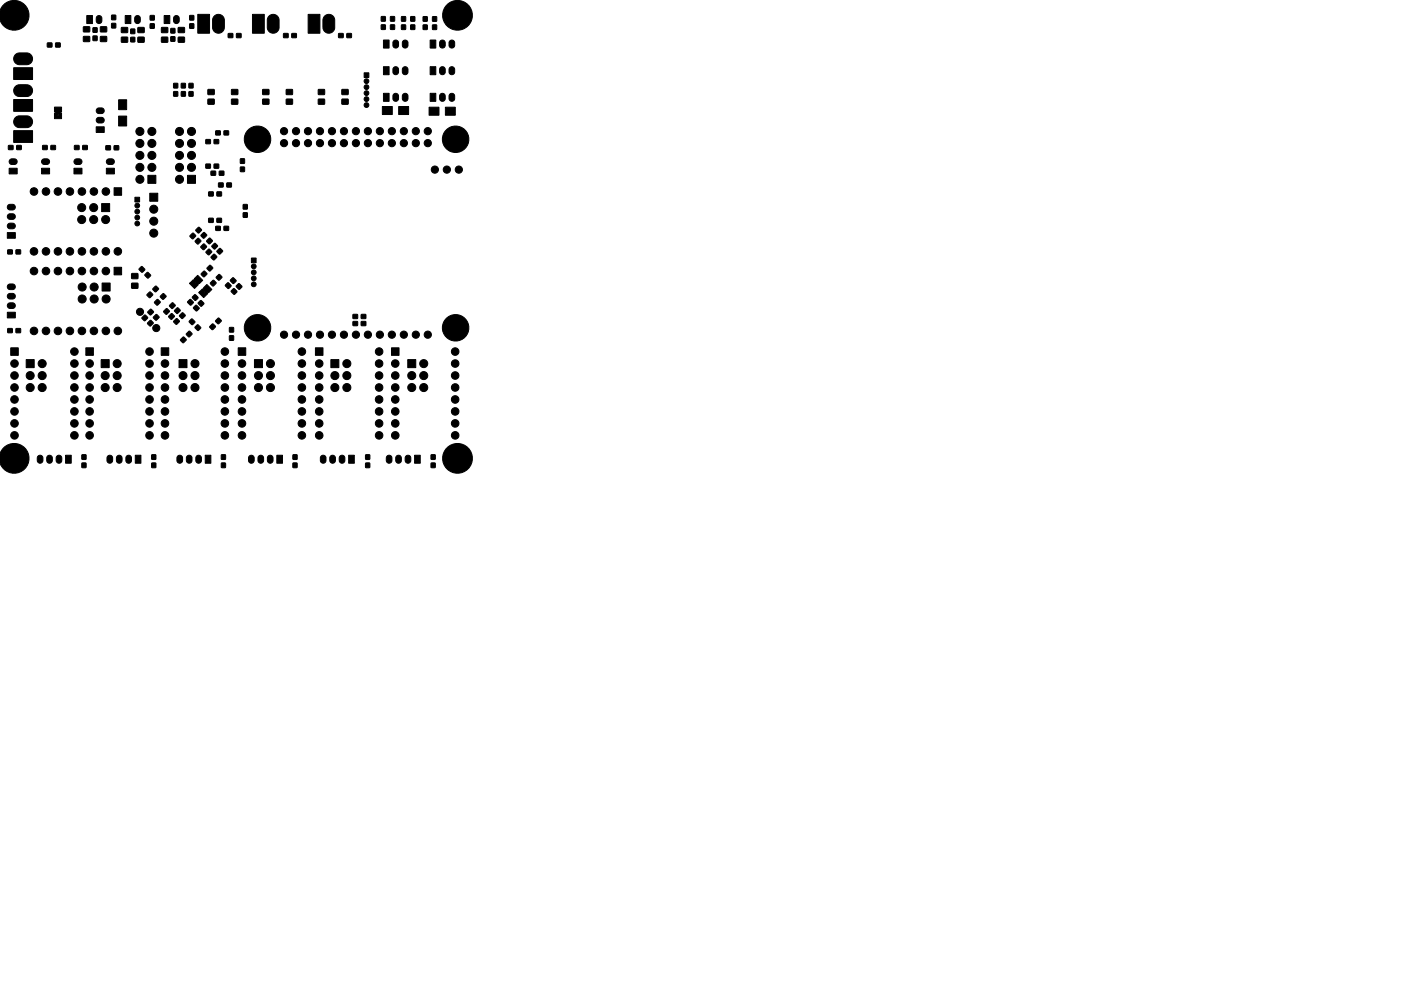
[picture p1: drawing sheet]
<svg xmlns="http://www.w3.org/2000/svg" width="297mm" height="210mm" viewBox="0 0 297 210" stroke-linecap="round" stroke-linejoin="round" font-family="sans-serif">
<g fill="none" stroke="#000" stroke-width="1.2">
<circle cx="3" cy="3.2" r="1.9"/>
<circle cx="97" cy="3.2" r="1.9"/>
<circle cx="3" cy="97.2" r="1.9"/>
<circle cx="97" cy="97.2" r="1.9"/>
</g>
<g fill="none" stroke="#000" stroke-width="2">
<circle cx="54.6" cy="29.5" r="1.58"/>
<circle cx="96.6" cy="29.5" r="1.58"/>
<circle cx="54.6" cy="69.5" r="1.58"/>
<circle cx="96.6" cy="69.5" r="1.58"/>
</g>
<g fill="#000" stroke="#000" stroke-width=".21">
<path d="M3.3 18.3l.6-.3h1.8a1.25 1.25 0 0 1 1.2 1.2 1.25 1.25 0 0 1-1.2 1.3h-1.6a1.26 1.26 0 0 1-1.1-.8 1.26 1.26 0 0 1 .3-1.4zM3.3 11.6l.6-.4h1.8a1.25 1.25 0 0 1 1.2 1.3 1.25 1.25 0 0 1-1.2 1.2h-1.6a1.25 1.25 0 0 1-1.1-.8 1.25 1.25 0 0 1 .3-1.3zM2.9 14.4h4v2.5h-4zM10.1 9.1h.9v.9h-.9zM11.8 9.1h.9v.9h-.9zM17.7 7.8l1.3-.1v1.1h-1.3zM17.7 5.7h1.3v1l-1.3 .1zM18.4 3.3h1.2v1.7h-1.2zM19.7 7.6h.9v1h-.9zM19.7 5.9h.9v.9h-.9zM20.6 3.5l.4-.2 .4 .2 .2 .3v.6a.6 .6 0 0 1-.6 .6 .6 .6 0 0 1-.6-.6v-.6zM21.3 7.8l1.3-.1v1.1h-1.3z"/>
<path d="M21.3 5.7h1.3v1l-1.3 .1zM23.7 5h.8v.9h-.8zM23.7 3.2h.8v1h-.8zM25.8 7.9h1.2l.1 1-1.3 .1zM25.8 5.9l1.2-.1 .1 1.1h-1.3zM26.5 3.3h1.2v1.7h-1.2zM27.7 7.9h.9v1h-.9zM27.7 6.2h.9v.9h-.9zM28.7 3.5l.5-.2 .4 .2 .1 .3 .1 .6a.6 .6 0 0 1-.6 .6 .6 .6 0 0 1-.6-.6v-.6zM29.3 7.9h1.2l.1 1-1.3 .1zM29.3 5.9l1.2-.1 .1 1.1h-1.3zM31.9 5h.8v1h-.8z"/>
<path d="M31.9 3.3h.8v.9h-.8zM34.3 7.9h1.2l.1 1-1.3 .1zM34.3 5.9l1.2-.1 .1 1.1h-1.3zM34.8 3.3h1.2v1.7h-1.2zM36.2 7.8h.9v.9h-.9zM36.2 6h.9v1h-.9zM37 3.5l.4-.2 .4 .2 .2 .3v.6a.6 .6 0 0 1-.6 .6 .6 .6 0 0 1-.6-.6v-.6zM36.8 19.5h.9v.9h-.9zM36.8 17.7h.9v.9h-.9zM37.8 7.9h1.3v1l-1.3 .1zM37.8 5.9l1.3-.1v1.1h-1.3zM38.5 19.5h.8v.9h-.8z"/>
<path d="M38.5 17.7h.8v.9h-.8zM40.1 19.5h.8v.9h-.8zM40.1 17.7h.8v.9h-.8zM40.2 5h.9v1h-.9zM40.2 3.3h.9v.9h-.9zM41.9 3h2.5v4h-2.5zM44.1 19h1.3v1l-1.3 .1zM45.4 3.4a1.25 1.25 0 0 1 1.4-.3 1.25 1.25 0 0 1 .8 1.1v1.7a1.25 1.25 0 0 1-1.3 1.2 1.25 1.25 0 0 1-1.2-1.2v-1.8zM48.4 7.1h.9v.9h-.9zM49.1 19h1.3v1l-1.3 .1zM50.2 7.1h.9v.9h-.9zM53.5 3h2.5v4h-2.5z"/>
<path d="M55.7 19h1.3v1l-1.3 .1zM57 3.4a1.25 1.25 0 0 1 1.4-.3 1.25 1.25 0 0 1 .8 1.1v1.7a1.25 1.25 0 0 1-1.3 1.2 1.25 1.25 0 0 1-1.2-1.2v-1.8zM60.1 7.1h1v.9h-1zM60.7 19h1.3v1l-1.3 .1zM61.9 7.1h.9v.9h-.9zM65.3 3h2.5v4h-2.5zM67.5 19h1.3v1l-1.3 .1zM68.8 3.4a1.25 1.25 0 0 1 1.4-.3 1.25 1.25 0 0 1 .8 1.1v1.7a1.25 1.25 0 0 1-1.3 1.2 1.25 1.25 0 0 1-1.2-1.2v-1.8zM71.8 7.1h.9v.9h-.9zM72.5 19h1.3v1l-1.3 .1zM73.6 7.1h.9v.9h-.9zM77.2 15.4h1v1h-1z"/>
<path d="M80.8 5.3h.9v.9h-.9zM80.8 3.5h.9v1h-.9zM81.3 14.1h1.2v1.7h-1.2zM81.3 8.5h1.2v1.7h-1.2zM82.8 5.3h.8v.9h-.8zM82.8 3.5h.8v1h-.8zM83.5 20l.4-.2 .4 .2 .2 .3v.6a.6 .6 0 0 1-.6 .6 .6 .6 0 0 1-.6-.6v-.6zM83.5 14.3l.4-.2 .4 .2 .2 .3v.7a.6 .6 0 0 1-.6 .6 .6 .6 0 0 1-.6-.6v-.7zM83.5 8.7l.4-.2 .4 .2 .2 .3v.6a.6 .6 0 0 1-.6 .6 .6 .6 0 0 1-.6-.6v-.6zM85.1 5.3h.9v.9h-.9zM85.1 3.5h.9v1h-.9zM85.5 20l.4-.2 .4 .2 .2 .3v.6a.6 .6 0 0 1-.6 .6 .6 .6 0 0 1-.6-.6v-.6z"/>
<path d="M85.5 14.3l.4-.2 .4 .2 .2 .3v.7a.6 .6 0 0 1-.6 .6 .6 .6 0 0 1-.6-.6v-.7zM85.5 8.7l.4-.2 .4 .2 .2 .3v.6a.6 .6 0 0 1-.6 .6 .6 .6 0 0 1-.6-.6v-.6zM87.1 5.3h.8v.9h-.8zM87.1 3.5h.8v1h-.8zM89.7 5.3h.9v.9h-.9zM89.7 3.6h.9v.9h-.9zM91.2 14.1h1.2v1.7h-1.2zM91.2 8.5h1.2v1.7h-1.2zM91.7 5.3h.9v.9h-.9zM91.7 3.6h.9v.9h-.9zM93.4 20l.4-.2 .4 .2 .2 .3v.6a.6 .6 0 0 1-.6 .6 .6 .6 0 0 1-.6-.6v-.6zM93.4 14.3l.4-.2 .4 .2 .2 .3v.7a.6 .6 0 0 1-.6 .6 .6 .6 0 0 1-.6-.6v-.7z"/>
<path d="M93.4 8.7l.4-.2 .4 .2 .2 .3v.6a.6 .6 0 0 1-.6 .6 .6 .6 0 0 1-.6-.6v-.6zM95.4 20l.4-.2 .4 .2 .2 .3v.6a.6 .6 0 0 1-.6 .6 .6 .6 0 0 1-.6-.6v-.6zM95.4 14.3l.4-.2 .4 .2 .2 .3v.7a.6 .6 0 0 1-.6 .6 .6 .6 0 0 1-.6-.6v-.7zM95.4 8.7l.4-.2 .4 .2 .2 .3v.6a.6 .6 0 0 1-.6 .6 .6 .6 0 0 1-.6-.6v-.6zM1.8 30.9h.9v.8h-.9zM2.1 33.9l.3-.2h.7a.6 .6 0 0 1 .5 .6 .6 .6 0 0 1-.5 .6h-.6a.6 .6 0 0 1-.5-.4 .6 .6 0 0 1 .1-.6zM1.9 35.7h1.7v1.2h-1.7zM3.6 30.9h.9v.8h-.9zM3.3 24.9l.6-.3h1.8a1.25 1.25 0 0 1 1.2 1.2 1.25 1.25 0 0 1-1.2 1.3h-1.6a1.25 1.25 0 0 1-1.1-.8 1.25 1.25 0 0 1 .3-1.4zM2.9 27.7h4v2.5h-4zM2.9 21.1h4v2.5h-4zM9.1 30.9h.9v.8h-.9z"/>
<path d="M9 33.9l.3-.2h.6a.6 .6 0 0 1 .6 .6 .6 .6 0 0 1-.6 .6h-.5a.6 .6 0 0 1-.6-.4 .6 .6 0 0 1 .2-.6zM8.8 35.7h1.7v1.2h-1.7zM10.8 30.9h.9v.8h-.9zM11.5 22.7h1.5l.1 1-.2 .2 .1 .1 .1 1.2h-1.6v-.9h.6l.2 .2 .2-.2-.1-.1-.9 .1v-.3l.2-.1-.1-.2zM15.8 30.9h.9v.8h-.9zM15.9 33.9l.3-.2h.6a.6 .6 0 0 1 .6 .6 .6 .6 0 0 1-.6 .6h-.5a.6 .6 0 0 1-.6-.4 .6 .6 0 0 1 .2-.6zM15.7 35.7h1.7v1.2h-1.7zM17.6 30.9h.9v.8h-.9zM20.6 25.1l.3-.2h.6a.6 .6 0 0 1 .6 .6 .6 .6 0 0 1-.6 .6h-.5a.6 .6 0 0 1-.6-.4 .6 .6 0 0 1 .2-.6zM20.6 23.1l.3-.2h.6a.6 .6 0 0 1 .6 .6 .6 .6 0 0 1-.6 .6h-.5a.6 .6 0 0 1-.6-.4 .6 .6 0 0 1 .2-.6zM20.4 26.9h1.7v1.2h-1.7zM22.5 30.9h.9v.9h-.9z"/>
<path d="M22.7 33.9l.3-.2h.7a.6 .6 0 0 1 .6 .6 .6 .6 0 0 1-.6 .6h-.6a.6 .6 0 0 1-.5-.4 .6 .6 0 0 1 .1-.6zM22.6 35.7h1.6v1.2h-1.6zM24.2 30.9h1v.9h-1zM25.2 24.6h1.6v2.1h-1.6zM25.2 21.2h1.6v2.1h-1.6zM31.3 37.2h1.7v1.7h-1.7zM39.7 37.2h1.8v1.7h-1.8zM43.7 34.8h.9v.9h-.9zM43.7 29.6h.9v.9h-.9zM44.1 21.1l1.3-.1v1.1h-1.3zM44.8 36.3h.9v.9h-.9zM45.4 34.8h.9v.9h-.9z"/>
<path d="M45.4 29.6h.9v.9h-.9zM45.8 27.8h.9v.8h-.9zM46.4 38.8h.9v.9h-.9zM46.5 36.3h.9v.9h-.9zM47.5 27.8h.9v.8h-.9zM48.1 38.8h.9v.9h-.9zM49.1 21.1l1.3-.1v1.1h-1.3zM51 35.4h.8v1h-.8zM51 33.7h.8v.9h-.8zM55.7 21.1l1.3-.1v1.1h-1.3zM60.7 21.1l1.3-.1v1.1h-1.3zM67.5 21.1l1.3-.1v1.1h-1.3z"/>
<path d="M72.5 21.1l1.3-.1v1.1h-1.3zM81.3 19.8h1.2v1.7h-1.2zM81.1 22.6h2.1v1.7h-2.1zM84.5 22.6h2.1v1.7h-2.1zM91.2 19.8h1.2v1.7h-1.2zM91 22.7h2.1v1.7h-2.1zM94.4 22.7h2.1v1.7h-2.1zM1.7 53h.9v.9h-.9zM1.7 47.5l.3-.1 .7-.1a.6 .6 0 0 1 .6 .6 .6 .6 0 0 1-.6 .6h-.6a.6 .6 0 0 1-.5-.3 .6 .6 0 0 1 .1-.7zM1.7 45.5l.3-.1 .7-.1a.6 .6 0 0 1 .6 .6 .6 .6 0 0 1-.6 .6h-.6a.6 .6 0 0 1-.5-.3 .6 .6 0 0 1 .1-.7zM1.7 43.5l.3-.1 .7-.1a.6 .6 0 0 1 .6 .6 .6 .6 0 0 1-.6 .6h-.6a.6 .6 0 0 1-.5-.3 .6 .6 0 0 1 .1-.7zM1.6 49.4h1.6v1.2h-1.6z"/>
<path d="M3.4 53h.9v.9h-.9zM21.5 43.2h1.7v1.7h-1.7zM24.2 56.7h1.6v1.6h-1.6zM24.2 39.8h1.6v1.6h-1.6zM27.9 58.1l1.3-.1v1.1h-1.2zM28.6 41.8h1v1h-1zM29.6 57l.5-.5 .6 .7-.6 .6-.6-.6zM31.2 57.8h.2l.6 .6-.6 .6-.7-.6zM31.7 41h1.8v1.7h-1.8zM40.7 49.5h.3l.5 .5-.6 .7-.6-.6zM41 59.3l.2 .1v-.3l.7-.7 1.1 1.1-.7 .7h-.3l.1 .2-.9 .8-1-1.1 .9-.1 .1 .2h.2l-.1-.3-1 .1zM41.4 51.1l.6-.6 .6 .6-.7 .7-.5-.5z"/>
<path d="M42 48.3l.3-.1 .5 .6-.7 .7-.6-.6zM43.1 51.8h.2l.5 .5-.7 .7-.6-.6zM43.1 49.4l.3-.1 .4 .6-.6 .7-.6-.6zM42.7 58l.6-.5 .6 .6-.7 .7-.5-.5zM43.7 53.4l.6-.6 .6 .6-.7 .7-.5-.5zM44.3 50.6l.3-.1 .5 .6-.7 .7-.6-.6zM44.4 56.3h.2l.5 .6-.6 .6-.6-.6zM44.3 46.3h.9v.9h-.9zM44.3 40.7h.9v.9h-.9zM44.6 60l.6-.6 .6 .6-.6 .7-.6-.5zM45.2 54l.3-.1 .5 .6-.6 .7-.7-.6zM45.4 51.7l.3-.1 .5 .6-.7 .7-.6-.6z"/>
<path d="M46.3 58.3l.3-.1 .5 .6-.7 .7-.6-.6zM45.8 48h.9v.9h-.9zM46.1 53.2l.6-.5 .5 .6-.7 .6-.5-.5zM46 46.3h.9v.9h-.9zM46 40.7h.9v.9h-.9zM47.5 48h.9v.9h-.9zM48.2 60.1l.2-.1 .6 .6-.5 .6-.7-.6zM48.9 59.4l.5-.5 .7 .7-.7 .6-.6-.6zM51.6 45.1h.8v1h-.8zM51.6 43.4h.8v.9h-.8zM53.3 54.7h1v1h-1zM1.7 69.7h.9v.9h-.9z"/>
<path d="M1.7 64.4l.3-.1 .7-.1a.6 .6 0 0 1 .6 .6 .6 .6 0 0 1-.6 .6h-.6a.6 .6 0 0 1-.5-.3 .6 .6 0 0 1 .1-.7zM1.7 62.4l.3-.1 .7-.1a.6 .6 0 0 1 .6 .6 .6 .6 0 0 1-.6 .6h-.6a.6 .6 0 0 1-.5-.3 .6 .6 0 0 1 .1-.7zM1.7 60.4l.3-.1 .7-.1a.6 .6 0 0 1 .6 .6 .6 .6 0 0 1-.6 .6h-.6a.6 .6 0 0 1-.5-.3 .6 .6 0 0 1 .1-.7zM1.6 66.3h1.6v1.2h-1.6zM2.3 73.8h1.6v1.6h-1.6zM3.4 69.7h.9v.9h-.9zM5.6 76.3h1.6v1.7h-1.6zM18.2 73.8h1.6v1.6h-1.6zM21.4 76.3h1.7v1.7h-1.7zM21.6 60h1.7v1.7h-1.7zM27.9 60.1h1.3v1l-1.2 .1zM30.6 66.9l.2-.1 .5 .6-.6 .7-.6-.6z"/>
<path d="M31.7 62l.2-.1 .5 .6-.7 .7-.6-.6zM31.3 68.4l.7-.5 .5 .7-.7 .6-.5-.5zM31.8 65.7l.3-.1 .5 .5-.7 .7-.6-.5zM32.9 60.8l.2-.1 .5 .5-.6 .7-.6-.5zM32.5 67.2l.7-.5 .6 .6-.7 .7-.6-.5zM32.8 64l.6-.5 .6 .6-.7 .7-.5-.5zM34 62.8l.6-.5 .6 .6-.6 .6-.6-.5zM34.8 66l.6-.5 .5 .6-.7 .6-.5-.5zM34.2 73.8h1.6v1.6h-1.6zM35.8 67.1l.6-.6 .6 .6-.7 .7-.5-.5zM36.4 64.3l.3-.1 .5 .6-.7 .7-.6-.6zM37.3 67.7l.3-.1 .5 .5-.7 .7-.6-.5z"/>
<path d="M37.5 65.4l.2-.1 .5 .5-.6 .7-.6-.5zM38.1 66.8l.6-.5 .6 .7-.7 .6-.5-.5zM38.8 71.5h.2l.5 .6-.7 .6-.6-.6zM37.9 76.3h1.7v1.7h-1.7zM39.6 70.7l.6-.5 .5 .7-.7 .6-.5-.5zM40.2 63.6l.2-.1 .6 .6-.5 .7-.7-.7zM40.1 68.1l.6-.5 .6 .7-.6 .6-.6-.6zM41.2 62.6l.2-.1 .6 .6-.5 .7-.7-.7zM41 65.2l.6-.5 .6 .7-.6 .6-.6-.6zM41.8 68.9h.2l.6 .6-.6 .6-.7-.6zM42 64.2l.6-.5 .6 .7-.6 .6-.6-.6zM43.9 60.4l1 1-.7 .7h-.2v.2l-.8 .8-1.1-1 1-.1 .1 .2h.2l-.2-.3-1 .1 .7-.7h.2l.1-.2z"/>
<path d="M44.5 69.2l.6-.5 .6 .6-.7 .7-.5-.5zM45.7 68l.6-.5 .6 .6-.6 .6-.6-.5zM48.7 71.2h.8v1h-.8zM48.7 69.5h.8v.9h-.8zM49 61.7l.6-.5 .7 .7-.7 .6-.6-.6zM50.1 60.6l.6-.5 .6 .7-.6 .6-.6-.6zM50.5 73.8h1.6v1.6h-1.6zM54 76.3h1.6v1.7h-1.6zM66.9 73.8h1.6v1.6h-1.6zM70.1 76.3h1.7v1.7h-1.7zM74.9 68.2h.9v.9h-.9zM74.9 66.7h.9v.9h-.9z"/>
<path d="M76.6 68.2h.9v.9h-.9zM76.6 66.7h.9v.9h-.9zM83 73.8h1.6v1.6h-1.6zM86.4 76.3h1.7v1.7h-1.7zM8.1 96.8l.1-.1a.6 .6 0 0 1 .9 .5v.5a.6 .6 0 0 1-.6 .6 .6 .6 0 0 1-.6-.6v-.6zM10.1 96.8l.1-.1a.6 .6 0 0 1 .9 .5v.5a.6 .6 0 0 1-.6 .6 .6 .6 0 0 1-.6-.6v-.6zM12.1 96.8l.1-.1a.6 .6 0 0 1 .9 .5v.5a.6 .6 0 0 1-.6 .6 .6 .6 0 0 1-.6-.6v-.6zM13.9 96.6h1.2v1.7h-1.2zM17.4 98.2h.8v1h-.8zM17.4 96.5h.8v.9h-.8zM22.9 96.8v-.1a.6 .6 0 0 1 1 .5v.5a.6 .6 0 0 1-.6 .6 .6 .6 0 0 1-.6-.6v-.6zM24.9 96.8v-.1a.6 .6 0 0 1 1 .5v.5a.6 .6 0 0 1-.6 .6 .6 .6 0 0 1-.6-.6v-.6z"/>
<path d="M26.9 96.8v-.1a.6 .6 0 0 1 1 .5v.5a.6 .6 0 0 1-.6 .6 .6 .6 0 0 1-.6-.6v-.6zM28.7 96.6h1.2v1.7h-1.2zM32.2 98.2h.8v1h-.8zM32.2 96.5h.8v.9h-.8zM37.7 96.8l.1-.1a.6 .6 0 0 1 .9 .5v.5a.6 .6 0 0 1-.6 .6 .6 .6 0 0 1-.6-.6v-.6zM39.7 96.8l.1-.1a.6 .6 0 0 1 .9 .5v.5a.6 .6 0 0 1-.6 .6 .6 .6 0 0 1-.6-.6v-.6zM41.7 96.8l.1-.1a.6 .6 0 0 1 .9 .5v.5a.6 .6 0 0 1-.6 .6 .6 .6 0 0 1-.6-.6v-.6zM43.5 96.6h1.2v1.7h-1.2zM46.9 98.2h.9v1h-.9zM46.9 96.5h.9v.9h-.9zM52.9 96.8l.1-.1a.6 .6 0 0 1 .9 .5v.5a.6 .6 0 0 1-.6 .6 .6 .6 0 0 1-.6-.6v-.6zM54.9 96.8l.1-.1a.6 .6 0 0 1 .9 .5v.5a.6 .6 0 0 1-.6 .6 .6 .6 0 0 1-.6-.6v-.6z"/>
<path d="M56.9 96.8l.1-.1a.6 .6 0 0 1 .9 .5v.5a.6 .6 0 0 1-.6 .6 .6 .6 0 0 1-.6-.6v-.6zM58.7 96.6h1.2v1.7h-1.2zM62.1 98.2h.9v1h-.9zM62.1 96.5h.9v.9h-.9zM68.1 96.8l.1-.1a.6 .6 0 0 1 .9 .5v.5a.6 .6 0 0 1-.6 .6 .6 .6 0 0 1-.6-.6v-.6zM70.1 96.8l.1-.1a.6 .6 0 0 1 .9 .5v.5a.6 .6 0 0 1-.6 .6 .6 .6 0 0 1-.6-.6v-.6zM72.1 96.8l.1-.1a.6 .6 0 0 1 .9 .5v.5a.6 .6 0 0 1-.6 .6 .6 .6 0 0 1-.6-.6v-.6zM73.9 96.6h1.2v1.7h-1.2zM77.5 98.2h.9v1h-.9zM77.5 96.5h.9v.9h-.9zM82.1 96.8l.1-.1a.6 .6 0 0 1 .9 .5v.5a.6 .6 0 0 1-.6 .6 .6 .6 0 0 1-.6-.6v-.6zM84.1 96.8l.1-.1a.6 .6 0 0 1 .9 .5v.5a.6 .6 0 0 1-.6 .6 .6 .6 0 0 1-.6-.6v-.6z"/>
<path d="M86.1 96.8l.1-.1a.6 .6 0 0 1 .9 .5v.5a.6 .6 0 0 1-.6 .6 .6 .6 0 0 1-.6-.6v-.6zM87.9 96.6h1.2v1.7h-1.2zM91.4 98.2h.9v1h-.9zM91.4 96.5h.9v.9h-.9z"/>
<circle cx="3" cy="3.3" r="3.2"/>
<circle cx="77.7" cy="19.8" r=".5"/>
<circle cx="77.7" cy="18.5" r=".5"/>
<circle cx="77.7" cy="17.2" r=".5"/>
<circle cx="97" cy="3.3" r="3.2"/>
<circle cx="29.7" cy="27.9" r=".85"/>
<circle cx="29.7" cy="38" r=".85"/>
<circle cx="29.7" cy="35.5" r=".85"/>
<circle cx="29.7" cy="33" r=".85"/>
<circle cx="29.7" cy="30.4" r=".85"/>
<circle cx="32.2" cy="27.9" r=".85"/>
<circle cx="32.2" cy="33" r=".85"/>
<circle cx="32.2" cy="35.5" r=".85"/>
<circle cx="32.2" cy="30.4" r=".85"/>
<circle cx="38.1" cy="27.9" r=".85"/>
<circle cx="38.1" cy="35.5" r=".85"/>
<circle cx="38.1" cy="33" r=".85"/>
<circle cx="38.1" cy="38" r=".85"/>
<circle cx="38.1" cy="30.4" r=".85"/>
<circle cx="40.6" cy="27.9" r=".85"/>
<circle cx="40.6" cy="35.5" r=".85"/>
<circle cx="40.6" cy="33" r=".85"/>
<circle cx="40.6" cy="30.4" r=".85"/>
<circle cx="54.6" cy="29.6" r="2.81"/>
<circle cx="60.2" cy="27.8" r=".76"/>
<circle cx="60.2" cy="30.4" r=".76"/>
<circle cx="62.8" cy="27.8" r=".76"/>
<circle cx="62.8" cy="30.4" r=".76"/>
<circle cx="65.3" cy="27.8" r=".76"/>
<circle cx="65.3" cy="30.4" r=".76"/>
<circle cx="67.8" cy="27.8" r=".76"/>
<circle cx="67.8" cy="30.4" r=".76"/>
<circle cx="70.4" cy="27.8" r=".76"/>
<circle cx="70.4" cy="30.4" r=".76"/>
<circle cx="72.9" cy="27.8" r=".76"/>
<circle cx="72.9" cy="30.4" r=".76"/>
<circle cx="75.5" cy="27.8" r=".76"/>
<circle cx="75.5" cy="30.4" r=".76"/>
<circle cx="77.7" cy="22.3" r=".5"/>
<circle cx="77.7" cy="21" r=".5"/>
<circle cx="78" cy="27.8" r=".76"/>
<circle cx="78" cy="30.4" r=".76"/>
<circle cx="80.5" cy="27.8" r=".76"/>
<circle cx="80.5" cy="30.4" r=".76"/>
<circle cx="83.1" cy="27.8" r=".76"/>
<circle cx="83.1" cy="30.4" r=".76"/>
<circle cx="85.6" cy="27.8" r=".76"/>
<circle cx="85.6" cy="30.4" r=".76"/>
<circle cx="88.2" cy="27.8" r=".76"/>
<circle cx="88.2" cy="30.4" r=".76"/>
<circle cx="90.7" cy="27.8" r=".76"/>
<circle cx="90.7" cy="30.4" r=".76"/>
<circle cx="92.2" cy="36" r=".76"/>
<circle cx="94.7" cy="36" r=".76"/>
<circle cx="96.6" cy="29.6" r="2.81"/>
<circle cx="97.3" cy="36" r=".76"/>
<circle cx="7.2" cy="57.5" r=".8"/>
<circle cx="7.2" cy="40.6" r=".8"/>
<circle cx="7.2" cy="53.3" r=".8"/>
<circle cx="9.7" cy="57.5" r=".8"/>
<circle cx="9.7" cy="40.6" r=".8"/>
<circle cx="9.7" cy="53.3" r=".8"/>
<circle cx="12.3" cy="57.5" r=".8"/>
<circle cx="12.3" cy="40.6" r=".8"/>
<circle cx="12.3" cy="53.3" r=".8"/>
<circle cx="14.8" cy="57.5" r=".8"/>
<circle cx="14.8" cy="40.6" r=".8"/>
<circle cx="14.8" cy="53.3" r=".8"/>
<circle cx="17.3" cy="46.6" r=".85"/>
<circle cx="17.3" cy="44" r=".85"/>
<circle cx="17.4" cy="57.5" r=".8"/>
<circle cx="17.4" cy="40.6" r=".8"/>
<circle cx="17.4" cy="53.3" r=".8"/>
<circle cx="19.9" cy="46.6" r=".85"/>
<circle cx="19.9" cy="44" r=".85"/>
<circle cx="19.9" cy="57.5" r=".8"/>
<circle cx="19.9" cy="40.6" r=".8"/>
<circle cx="19.9" cy="53.3" r=".8"/>
<circle cx="22.4" cy="46.6" r=".85"/>
<circle cx="22.4" cy="57.5" r=".8"/>
<circle cx="22.4" cy="40.6" r=".8"/>
<circle cx="22.4" cy="53.3" r=".8"/>
<circle cx="25" cy="53.3" r=".8"/>
<circle cx="29.1" cy="46.2" r=".5"/>
<circle cx="29.1" cy="44.9" r=".5"/>
<circle cx="29.1" cy="43.6" r=".5"/>
<circle cx="29.1" cy="47.4" r=".5"/>
<circle cx="32.6" cy="46.9" r=".85"/>
<circle cx="32.6" cy="44.4" r=".85"/>
<circle cx="32.6" cy="49.5" r=".85"/>
<circle cx="53.8" cy="57.8" r=".5"/>
<circle cx="53.8" cy="59.1" r=".5"/>
<circle cx="53.8" cy="56.5" r=".5"/>
<circle cx="3.1" cy="79.7" r=".8"/>
<circle cx="3.1" cy="77.1" r=".8"/>
<circle cx="6.4" cy="79.7" r=".85"/>
<circle cx="7.2" cy="70.2" r=".8"/>
<circle cx="8.9" cy="79.7" r=".85"/>
<circle cx="8.9" cy="77.1" r=".85"/>
<circle cx="9.7" cy="70.2" r=".8"/>
<circle cx="12.3" cy="70.2" r=".8"/>
<circle cx="14.8" cy="70.2" r=".8"/>
<circle cx="15.8" cy="77.1" r=".8"/>
<circle cx="15.8" cy="74.6" r=".8"/>
<circle cx="15.8" cy="79.7" r=".8"/>
<circle cx="17.4" cy="70.2" r=".8"/>
<circle cx="17.4" cy="63.4" r=".85"/>
<circle cx="17.4" cy="60.9" r=".85"/>
<circle cx="19" cy="79.7" r=".8"/>
<circle cx="19" cy="77.1" r=".8"/>
<circle cx="19.9" cy="70.2" r=".8"/>
<circle cx="20" cy="63.4" r=".85"/>
<circle cx="20" cy="60.9" r=".85"/>
<circle cx="22.3" cy="79.7" r=".85"/>
<circle cx="22.4" cy="70.2" r=".8"/>
<circle cx="22.5" cy="63.4" r=".85"/>
<circle cx="24.8" cy="79.7" r=".85"/>
<circle cx="24.8" cy="77.1" r=".85"/>
<circle cx="25" cy="70.2" r=".8"/>
<circle cx="29.7" cy="66.2" r=".75"/>
<circle cx="31.7" cy="74.6" r=".8"/>
<circle cx="31.7" cy="79.7" r=".8"/>
<circle cx="31.7" cy="77.1" r=".8"/>
<circle cx="33.1" cy="69.6" r=".75"/>
<circle cx="35" cy="79.7" r=".8"/>
<circle cx="35" cy="77.1" r=".8"/>
<circle cx="38.8" cy="79.7" r=".85"/>
<circle cx="41.3" cy="79.7" r=".85"/>
<circle cx="41.3" cy="77.1" r=".85"/>
<circle cx="47.7" cy="79.7" r=".8"/>
<circle cx="47.7" cy="74.6" r=".8"/>
<circle cx="47.7" cy="77.1" r=".8"/>
<circle cx="51.3" cy="77.1" r=".8"/>
<circle cx="51.3" cy="79.7" r=".8"/>
<circle cx="53.8" cy="60.3" r=".5"/>
<circle cx="54.6" cy="69.5" r="2.8"/>
<circle cx="54.8" cy="79.7" r=".85"/>
<circle cx="57.3" cy="79.7" r=".85"/>
<circle cx="57.3" cy="77.1" r=".85"/>
<circle cx="60.2" cy="71" r=".76"/>
<circle cx="62.8" cy="71" r=".76"/>
<circle cx="64" cy="77.1" r=".8"/>
<circle cx="64" cy="74.6" r=".8"/>
<circle cx="64" cy="79.7" r=".8"/>
<circle cx="65.3" cy="71" r=".76"/>
<circle cx="67.7" cy="77.1" r=".8"/>
<circle cx="67.7" cy="79.7" r=".8"/>
<circle cx="67.8" cy="71" r=".76"/>
<circle cx="70.4" cy="71" r=".76"/>
<circle cx="71" cy="79.7" r=".85"/>
<circle cx="72.9" cy="71" r=".76"/>
<circle cx="73.5" cy="79.7" r=".85"/>
<circle cx="73.5" cy="77.1" r=".85"/>
<circle cx="75.5" cy="71" r=".76"/>
<circle cx="78" cy="71" r=".76"/>
<circle cx="80.4" cy="74.6" r=".8"/>
<circle cx="80.4" cy="79.7" r=".8"/>
<circle cx="80.4" cy="77.1" r=".8"/>
<circle cx="80.5" cy="71" r=".76"/>
<circle cx="83.1" cy="71" r=".76"/>
<circle cx="83.8" cy="77.1" r=".8"/>
<circle cx="83.8" cy="79.7" r=".8"/>
<circle cx="85.6" cy="71" r=".76"/>
<circle cx="87.3" cy="79.7" r=".85"/>
<circle cx="88.2" cy="71" r=".76"/>
<circle cx="89.8" cy="79.7" r=".85"/>
<circle cx="89.8" cy="77.1" r=".85"/>
<circle cx="90.7" cy="71" r=".76"/>
<circle cx="96.5" cy="74.6" r=".8"/>
<circle cx="96.5" cy="79.7" r=".8"/>
<circle cx="96.5" cy="77.1" r=".8"/>
<circle cx="96.6" cy="69.5" r="2.8"/>
<circle cx="3" cy="97.3" r="3.2"/>
<circle cx="3.1" cy="87.3" r=".8"/>
<circle cx="3.1" cy="84.8" r=".8"/>
<circle cx="3.1" cy="82.2" r=".8"/>
<circle cx="3.1" cy="89.8" r=".8"/>
<circle cx="3.1" cy="92.4" r=".8"/>
<circle cx="6.4" cy="82.2" r=".85"/>
<circle cx="8.9" cy="82.2" r=".85"/>
<circle cx="15.8" cy="84.8" r=".8"/>
<circle cx="15.8" cy="82.2" r=".8"/>
<circle cx="15.8" cy="87.3" r=".8"/>
<circle cx="15.8" cy="92.4" r=".8"/>
<circle cx="15.8" cy="89.8" r=".8"/>
<circle cx="19" cy="92.4" r=".8"/>
<circle cx="19" cy="84.8" r=".8"/>
<circle cx="19" cy="82.2" r=".8"/>
<circle cx="19" cy="87.3" r=".8"/>
<circle cx="19" cy="89.8" r=".8"/>
<circle cx="22.3" cy="82.2" r=".85"/>
<circle cx="24.8" cy="82.2" r=".85"/>
<circle cx="31.7" cy="92.4" r=".8"/>
<circle cx="31.7" cy="87.3" r=".8"/>
<circle cx="31.7" cy="84.8" r=".8"/>
<circle cx="31.7" cy="82.2" r=".8"/>
<circle cx="31.7" cy="89.8" r=".8"/>
<circle cx="35" cy="92.4" r=".8"/>
<circle cx="35" cy="89.8" r=".8"/>
<circle cx="35" cy="82.2" r=".8"/>
<circle cx="35" cy="87.3" r=".8"/>
<circle cx="35" cy="84.8" r=".8"/>
<circle cx="38.8" cy="82.2" r=".85"/>
<circle cx="41.3" cy="82.2" r=".85"/>
<circle cx="47.7" cy="84.8" r=".8"/>
<circle cx="47.7" cy="92.4" r=".8"/>
<circle cx="47.7" cy="87.3" r=".8"/>
<circle cx="47.7" cy="82.2" r=".8"/>
<circle cx="47.7" cy="89.8" r=".8"/>
<circle cx="51.3" cy="84.8" r=".8"/>
<circle cx="51.3" cy="82.2" r=".8"/>
<circle cx="51.3" cy="89.8" r=".8"/>
<circle cx="51.3" cy="87.3" r=".8"/>
<circle cx="51.3" cy="92.4" r=".8"/>
<circle cx="54.8" cy="82.2" r=".85"/>
<circle cx="57.3" cy="82.2" r=".85"/>
<circle cx="64" cy="92.4" r=".8"/>
<circle cx="64" cy="89.8" r=".8"/>
<circle cx="64" cy="87.3" r=".8"/>
<circle cx="64" cy="84.8" r=".8"/>
<circle cx="64" cy="82.2" r=".8"/>
<circle cx="67.7" cy="89.8" r=".8"/>
<circle cx="67.7" cy="92.4" r=".8"/>
<circle cx="67.7" cy="82.2" r=".8"/>
<circle cx="67.7" cy="84.8" r=".8"/>
<circle cx="67.7" cy="87.3" r=".8"/>
<circle cx="71" cy="82.2" r=".85"/>
<circle cx="73.5" cy="82.2" r=".85"/>
<circle cx="80.4" cy="92.4" r=".8"/>
<circle cx="80.4" cy="87.3" r=".8"/>
<circle cx="80.4" cy="82.2" r=".8"/>
<circle cx="80.4" cy="89.8" r=".8"/>
<circle cx="80.4" cy="84.8" r=".8"/>
<circle cx="83.8" cy="89.8" r=".8"/>
<circle cx="83.8" cy="84.8" r=".8"/>
<circle cx="83.8" cy="92.4" r=".8"/>
<circle cx="83.8" cy="87.3" r=".8"/>
<circle cx="83.8" cy="82.2" r=".8"/>
<circle cx="87.3" cy="82.2" r=".85"/>
<circle cx="89.8" cy="82.2" r=".85"/>
<circle cx="96.5" cy="89.8" r=".8"/>
<circle cx="96.5" cy="92.4" r=".8"/>
<circle cx="96.5" cy="84.8" r=".8"/>
<circle cx="96.5" cy="82.2" r=".8"/>
<circle cx="96.5" cy="87.3" r=".8"/>
<circle cx="97" cy="97.3" r="3.2"/>
</g>
</svg>
